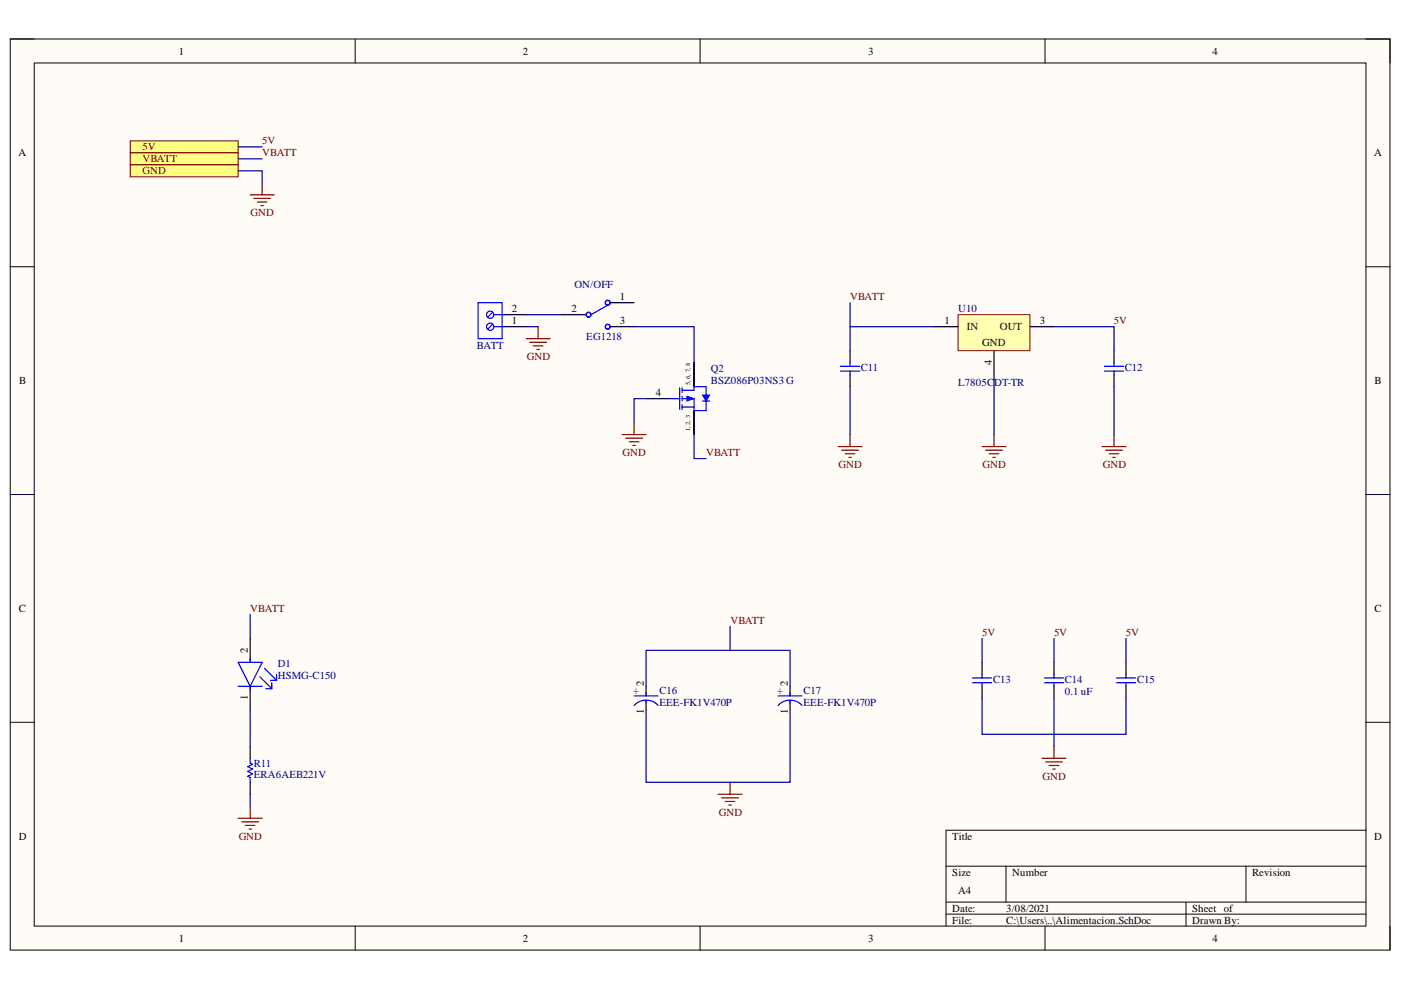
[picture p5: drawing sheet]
<svg xmlns="http://www.w3.org/2000/svg" width="297mm" height="210mm" viewBox="0 0 297 210" stroke-linecap="round" stroke-linejoin="round" font-family="sans-serif">
<defs><g id="words">
<g font-size="2.3">
<text x="37.9" y="11.6">1</text>
<text x="110.9" y="11.6">2</text>
<text x="184.1" y="11.6">3</text>
<text x="257.1" y="11.6">4</text>
<text x="3.9" y="33.1">A</text>
<text x="291.4" y="33.1">A</text>
<text x="131.4" y="63.7">1</text>
<text x="108.5" y="68.7">1</text>
<text x="108.5" y="66.2">2</text>
<text x="121.2" y="66.2">2</text>
<text x="131.4" y="68.7">3</text>
<text x="200.2" y="68.7">1</text>
<text x="205" y="70">IN</text>
<text x="212" y="70">OUT</text>
<text x="220.4" y="68.7">3</text>
<text x="208.3" y="73.3">GND</text>
<text x="210.3" y="77.5" transform="rotate(-90 210.3 77.5)">4</text>
<text x="4.1" y="81.4">B</text>
<text x="139" y="84">4</text>
<text x="291.4" y="81.4">B</text>
<text x="4" y="129.7">C</text>
<text x="291.4" y="129.7">C</text>
<text x="52.6" y="138.4" transform="rotate(-90 52.6 138.4)">2</text>
<text x="52.6" y="148.4" transform="rotate(-90 52.6 148.4)">1</text>
<text x="136.5" y="145.5" transform="rotate(-90 136.5 145.5)">2</text>
<text x="167" y="145.5" transform="rotate(-90 167 145.5)">2</text>
<text x="136.5" y="151.4" transform="rotate(-90 136.5 151.4)">1</text>
<text x="167" y="151.4" transform="rotate(-90 167 151.4)">1</text>
<text x="4" y="178">D</text>
<text x="201.9" y="178">Title</text>
<text x="291.4" y="178">D</text>
<text x="201.9" y="185.7">Size</text>
<text x="214.6" y="185.7">Number</text>
<text x="265.5" y="185.7">Revision</text>
<text x="203.2" y="189.5">A4</text>
<text x="201.9" y="193.3">Date:</text>
<text x="201.9" y="195.8">File:</text>
<text x="213.3" y="193.3">3/08/2021</text>
<text x="213.3" y="195.8">C:\Users\..\Alimentacion.SchDoc</text>
<text x="252.8" y="193.3">Sheet of</text>
<text x="252.8" y="195.8">Drawn By:</text>
<text x="37.9" y="199.6">1</text>
<text x="110.9" y="199.6">2</text>
<text x="184.1" y="199.6">3</text>
<text x="257.1" y="199.6">4</text>
</g>
<g font-size="2.3" fill="#800000">
<text x="30.2" y="31.9">5V</text>
<text x="30.2" y="34.4">VBATT</text>
<text x="55.6" y="33.1">VBATT</text>
<text x="55.6" y="30.6">5V</text>
<text x="30.2" y="36.9">GND</text>
<text x="53.1" y="45.8">GND</text>
<text x="180.2" y="63.7">VBATT</text>
<text x="236.2" y="68.7">5V</text>
<text x="111.7" y="76.4">GND</text>
<text x="132" y="96.7">GND</text>
<text x="149.7" y="96.7">VBATT</text>
<text x="177.8" y="99.3">GND</text>
<text x="208.3" y="99.3">GND</text>
<text x="233.8" y="99.3">GND</text>
<text x="53.1" y="129.7">VBATT</text>
<text x="154.9" y="132.2">VBATT</text>
<text x="208.3" y="134.8">5V</text>
<text x="223.5" y="134.8">5V</text>
<text x="238.7" y="134.8">5V</text>
<text x="221" y="165.3">GND</text>
<text x="152.4" y="172.9">GND</text>
<text x="50.6" y="178">GND</text>
</g>
<g font-size="2.3" fill="#000080">
<text x="121.8" y="61.1">ON/OFF</text>
<text x="203.2" y="66.2">U10</text>
<text x="101.1" y="74.1">BATT</text>
<text x="124.3" y="72">EG1218</text>
<text x="150.7" y="79">Q2</text>
<text x="150.7" y="81.5">BSZ086P03NS3 G</text>
<text x="182.5" y="78.6">C11</text>
<text x="203.2" y="81.9">L7805CDT-TR</text>
<text x="238.5" y="78.6">C12</text>
<text x="58.9" y="141.5">D1</text>
<text x="58.9" y="144">HSMG-C150</text>
<text x="134.2" y="147">+</text>
<text x="139.8" y="147">C16</text>
<text x="139.8" y="149.6">EEE-FK1V470P</text>
<text x="164.8" y="147">+</text>
<text x="170.3" y="147">C17</text>
<text x="170.3" y="149.6">EEE-FK1V470P</text>
<text x="210.5" y="144.8">C13</text>
<text x="225.8" y="144.8">C14</text>
<text x="225.8" y="147.3">0.1 uF</text>
<text x="241.1" y="144.8">C15</text>
<text x="53.8" y="162.5">R11</text>
<text x="53.8" y="165.1">ERA6AEB221V</text>
</g>
<g font-size="1.4">
<text x="146.3" y="81.7" transform="rotate(-90 146.3 81.7)">5, 6, 7, 8</text>
<text x="146.3" y="91.4" transform="rotate(-90 146.3 91.4)">1, 2, 3</text>
</g>
</g></defs>
<path d="M2.2 8.3h292.5v193.1h-292.5z" fill-rule="evenodd" fill="#fffcf8"/>
<path d="M2.2 8.3h292.5v193.1h-292.5z" fill="none" stroke="#000" stroke-width=".21"/>
<path d="M7.3 13.4h282.3v183h-282.3z" fill-rule="evenodd" fill="#fffcf8"/>
<g fill="none" stroke="#000" stroke-width=".21">
<path d="M2.2 8.3h5.1M7.3 13.4h282.3v183h-282.3zM75.3 8.3v5M148.4 8.3v5M221.6 8.3v5.1M289.6 8.3h5.1v5.1M2.2 56.6h5.1M289.6 56.6h5.1M2.2 104.8h5.1M289.6 104.8h5.1M2.2 153.1h5.1M289.6 153.1h5.1"/>
<path d="M289.6 176h-89v20.4M75.3 196.4v5M148.4 196.4v5M200.6 183.7h89M200.6 191.3h89M200.6 193.8h89M213.3 183.7v7.6M221.6 196.4v5M251.5 191.3v5.1M264.2 183.7v7.6M294.7 196.4v5"/>
</g>
<path d="M106.5 69.3h5M106.5 66.7h5M180.2 74.4v2.5M180.2 79.4v2.6M236.2 74.4v2.5M236.2 79.4v2.6" fill="none" stroke="#000" stroke-width=".25"/>
<path d="M178.2 77.7h4.1M178.2 78.7h4.1M180.2 76.9v.8M180.2 78.7v.7M234.2 77.7h4M234.2 78.7h4M236.2 76.9v.8M236.2 78.7v.7" fill="none" stroke="#00f" stroke-width=".25"/>
<g fill="none" stroke="#800000" stroke-width=".25">
<path d="M177.7 94.7h5.1M178.4 95.5h3.6M179.2 96.2h2.1M180 97h.5M180.2 92.1v2.6M208.2 94.7h5.1M209 95.5h3.5M209.7 96.2h2.1M210.5 97h.5M210.8 92.1v2.6M233.6 94.7h5.1M234.4 95.5h3.6"/>
<path d="M235.2 96.2h2M235.9 97h.5M236.2 92.1v2.6"/>
</g>
<circle cx="103.9" cy="69.3" r=".76" fill="#fff"/>
<g fill="none" stroke="#00f" stroke-width=".25">
<path d="M104.5 68.7l-1.1 1.1"/>
<circle cx="103.9" cy="69.3" r=".76"/>
</g>
<circle cx="103.9" cy="66.7" r=".76" fill="#fff"/>
<g fill="none" stroke="#00f" stroke-width=".25">
<path d="M101.4 64.2h5.1v7.6h-5.1zM104.5 66.2l-1.1 1.1M104.7 69.3h1.8M104.7 66.7h1.8"/>
<circle cx="103.9" cy="66.7" r=".76"/>
</g>
<path d="M111.5 71.8h5.1M112.3 72.6h3.6M113.1 73.3h2M113.8 74.1h.5M114.1 69.3v2.5" fill="none" stroke="#800000" stroke-width=".25"/>
<path d="M203.1 66.7h15.3v7.7h-15.3z" fill-rule="evenodd" fill="#ffffb0"/>
<path d="M203.1 66.7h15.3v7.7h-15.3z" fill="none" stroke="#800000" stroke-width=".21"/>
<path d="M119.2 66.7h5.1M129.4 69.3h5M129.4 64.2h5M198 69.3h5.1M210.8 74.4v5M218.4 69.3h5.1" fill="none" stroke="#000" stroke-width=".25"/>
<g fill="none" stroke="#00f" stroke-width=".25">
<path d="M129.4 64.4l-4.1 2.3"/>
<circle cx="124.8" cy="66.7" r=".51"/>
<circle cx="128.8" cy="64.2" r=".51"/>
<circle cx="128.8" cy="69.3" r=".51"/>
</g>
<path d="M27.6 29.9h22.9v2.5h-22.9z" fill-rule="evenodd" fill="#ffff80"/>
<path d="M27.6 29.9h22.9v2.5h-22.9z" fill="none" stroke="#800000" stroke-width=".21"/>
<path d="M27.6 32.4h22.9v2.6h-22.9z" fill-rule="evenodd" fill="#ffff80"/>
<path d="M27.6 32.4h22.9v2.6h-22.9z" fill="none" stroke="#800000" stroke-width=".21"/>
<path d="M27.6 35h22.9v2.5h-22.9z" fill-rule="evenodd" fill="#ffff80"/>
<path d="M27.6 35h22.9v2.5h-22.9z" fill="none" stroke="#800000" stroke-width=".21"/>
<path d="M55.6 38.8v2.5M53 41.3h5.1M53.8 42.1h3.6M54.6 42.8h2M55.3 43.6h.5" fill="none" stroke="#800000" stroke-width=".25"/>
<path d="M147.2 76.9v5.1M137 84.5h5.1M147.2 87.1v5" fill="none" stroke="#000" stroke-width=".25"/>
<path d="M142.1 84.5h2M144.1 82.2v4.6M144.6 82.7h2.6M144.6 84.5h2.6v2.6M144.6 86.3h2.6M144.6 82.2v1M144.6 84v1M144.6 85.8v1" fill="none" stroke="#00f" stroke-width=".25"/>
<path d="M145.6 84l1.6 .5-1.6 .5z" fill="#00f"/>
<path d="M145.6 84l1.6 .5-1.6 .5z" fill="none" stroke="#00f" stroke-width=".21"/>
<path d="M147.2 82v.7" fill="none" stroke="#00f" stroke-width=".25"/>
<path d="M148.9 83.8h1.6l-.8 1.2z" fill="#00f"/>
<path d="M148.9 83.8h1.6l-.8 1.2z" fill="none" stroke="#00f" stroke-width=".21"/>
<g fill="none" stroke="#00f" stroke-width=".25">
<path d="M147.2 82h2.5v1.8M148.9 85h1.6M149.7 85v2.1h-2.5M53 139.7v.7M50.5 140.4h5.1l-2.6 5.1zM50.5 145.5h5.1M53 145.5v.8M55.1 143.5l2.5 2.5M56.1 141.7l2.5 2.5M56.3 146h1.3M57.4 144.2h1.2M57.6 144.8v1.2"/>
<path d="M58.6 143v1.2M134.4 149.6a3.4 3.4 0 0 1 5.1 0M134.4 147.6h5.1M137 146.8v.8M137 148.6v.5M165 149.6a3.4 3.4 0 0 1 5 0M165 147.6h5M167.5 146.8v.8M167.5 148.6v.5M206.2 143.7h4M206.2 144.8h4M208.2 143v.7"/>
<path d="M208.2 144.8v.7M221.4 143.7h4.1M221.4 144.8h4.1M223.5 143v.7M223.5 144.8v.7M236.7 143.7h4.1M236.7 144.8h4.1M238.7 143v.7M238.7 144.8v.7M53 160.8v1l.6 .2-1.1 .6 1.1 .5-1.1 .5 1.1 .5-1.1 .5 .5 .2v1.1"/>
</g>
<g fill="none" stroke="#800000" stroke-width=".25">
<path d="M131.9 92.1h5.1M132.7 92.9h3.5M133.4 93.7h2.1M134.2 94.4h.5M134.4 89.6v2.5M223.5 158.2v2.6M50.5 173.5h5.1M51.3 174.2h3.5M52 175h2.1M52.8 175.8h.5M53 170.9v2.6M152.2 168.4h5.1"/>
<path d="M153 169.2h3.6M153.8 169.9h2M154.5 170.7h.5M154.8 165.9v2.5M220.9 160.8h5.1M221.7 161.5h3.6M222.5 162.3h2M223.2 163.1h.5"/>
</g>
<g fill="none" stroke="#000" stroke-width=".25">
<path d="M53 135.4v5M53 145.5v5.1M53 158.2v2.6M137 145.5v2.1M137 148.6v2M167.5 145.5v2.1M167.5 148.6v2M208.2 140.4v2.6M208.2 145.5v2.6M223.5 140.4v2.6M223.5 145.5v2.6M238.7 140.4v2.6"/>
<path d="M238.7 145.5v2.6M53 165.9v2.5"/>
</g>
<g fill="none" stroke="#000080" stroke-width=".25">
<path d="M50.5 36.2h5.1v2.6M50.5 31.1h5.1M50.5 33.7h5.1M111.5 69.3h2.6M111.5 66.7h7.7M134.4 69.3h12.8v7.6M180.2 64.2v10.2M180.2 69.3h17.8M210.8 79.4v12.7M223.5 69.3h12.7v5.1M137 84.5h-2.6v5.1M147.2 92.1v5.1h2.5"/>
<path d="M180.2 82v10.1M236.2 82v10.1M53 130.3v5.1M154.8 132.8v5.1M208.2 135.4v5M223.5 135.4v5M238.7 135.4v5M53 150.6v7.6M137 150.6v15.3h30.5v-15.3M137 145.5v-7.6h30.5v7.6M208.2 148.1v7.6h15.3v2.5M223.5 148.1v7.6h15.2v-7.6"/>
<path d="M53 168.4v2.5"/>
</g>
<use href="#words"/>
</svg>
